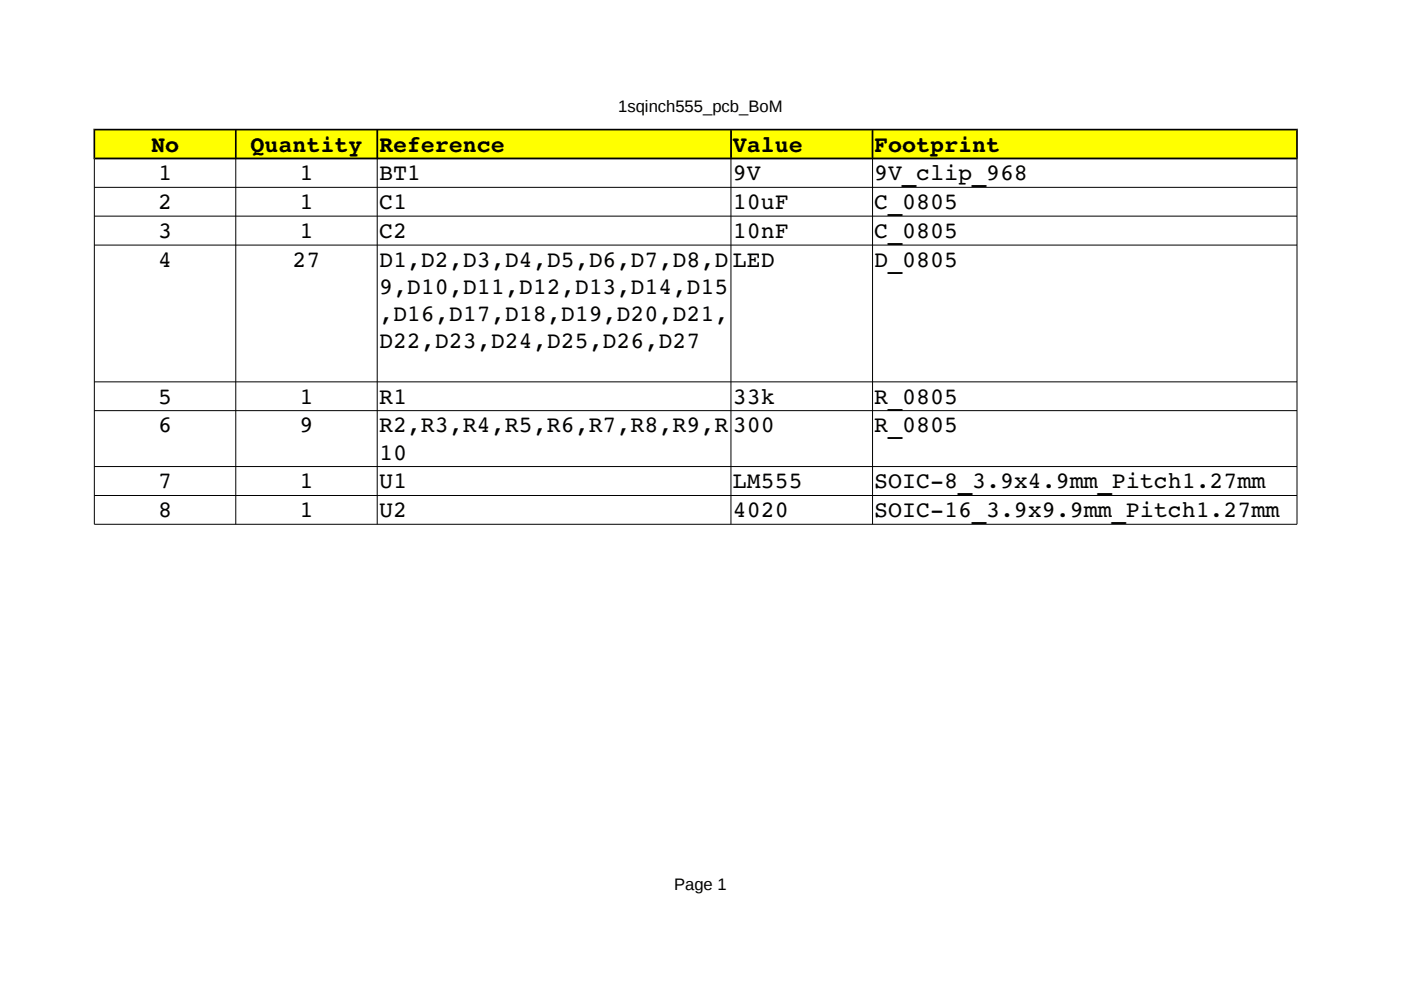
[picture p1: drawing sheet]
<svg xmlns="http://www.w3.org/2000/svg" width="297mm" height="210mm" viewBox="0 0 297 210" stroke-linecap="round" stroke-linejoin="round" font-family="sans-serif">
<defs><g id="words">
<g font-size="4.9">
<text x="32" y="32.2">No</text>
<text x="53.1" y="32.2">Quantity</text>
<text x="80.4" y="32.2">Reference</text>
<text x="155.4" y="32.2">Value</text>
<text x="185.3" y="32.2">Footprint</text>
<text x="33.5" y="38.2">1</text>
<text x="63.5" y="38.2">1</text>
<text x="80.4" y="38.2">BT1</text>
<text x="155.4" y="38.2">9V</text>
<text x="185.3" y="38.2">9V_clip_968</text>
<text x="33.5" y="44.3">2</text>
<text x="63.5" y="44.3">1</text>
<text x="80.4" y="44.3">C1</text>
<text x="155.4" y="44.3">10uF</text>
<text x="185.3" y="44.3">C_0805</text>
<text x="33.5" y="50.5">3</text>
<text x="63.5" y="50.5">1</text>
<text x="80.4" y="50.5">C2</text>
<text x="155.4" y="50.5">10nF</text>
<text x="185.3" y="50.5">C_0805</text>
<text x="33.5" y="56.6">4</text>
<text x="62" y="56.6">27</text>
<text x="80.4" y="56.6">D1,D2,D3,D4,D5,D6,D7,D8,D</text>
<text x="155.4" y="56.6">LED</text>
<text x="185.3" y="56.6">D_0805</text>
<text x="80.4" y="62.3">9,D10,D11,D12,D13,D14,D15</text>
<text x="80.4" y="68.1">,D16,D17,D18,D19,D20,D21,</text>
<text x="80.4" y="73.8">D22,D23,D24,D25,D26,D27</text>
<text x="33.5" y="85.6">5</text>
<text x="63.5" y="85.6">1</text>
<text x="80.4" y="85.6">R1</text>
<text x="155.4" y="85.6">33k</text>
<text x="185.3" y="85.6">R_0805</text>
<text x="33.5" y="91.7">6</text>
<text x="63.5" y="91.7">9</text>
<text x="80.4" y="91.7">R2,R3,R4,R5,R6,R7,R8,R9,R</text>
<text x="155.4" y="91.7">300</text>
<text x="185.3" y="91.7">R_0805</text>
<text x="80.4" y="97.4">10</text>
<text x="33.5" y="103.5">7</text>
<text x="63.5" y="103.5">1</text>
<text x="80.4" y="103.5">U1</text>
<text x="155.4" y="103.5">LM555</text>
<text x="185.3" y="103.5">SOIC­8_3.9x4.9mm_Pitch1.27mm</text>
<text x="33.5" y="109.7">8</text>
<text x="63.5" y="109.7">1</text>
<text x="80.4" y="109.7">U2</text>
<text x="155.4" y="109.7">4020</text>
<text x="185.3" y="109.7">SOIC­16_3.9x9.9mm_Pitch1.27mm</text>
</g>
<g font-size="3.5">
<text x="131.1" y="23.7">1sqinch555_pcb_BoM</text>
<text x="142.9" y="188.7">Page 1</text>
</g>
</g></defs>
<path d="M20 27.4h255v6.2h-255z" fill-rule="evenodd" fill="#ff0"/>
<g fill="#000">
<path d="M19.8 27.3h255.4l-.4 .4h-254.6z" fill-rule="evenodd"/>
<path d="M19.8 27.3l.4 .4v5.7l-.4 .4z" fill-rule="evenodd"/>
<path d="M20 33.6l.2-.2h254.6l.2 .2v.2h-255z" fill-rule="evenodd"/>
<path d="M49.8 27.7l.2-.2 .2 .2v5.7l-.2 .2-.2-.2z" fill-rule="evenodd"/>
<path d="M79.8 27.7l.2-.2 .2 .2v5.7l-.2 .2-.2-.2z" fill-rule="evenodd"/>
<path d="M154.8 27.7l.2-.2 .2 .2v5.7l-.2 .2-.2-.2z" fill-rule="evenodd"/>
<path d="M184.8 27.7l.2-.2 .2 .2v5.7l-.2 .2-.2-.2z" fill-rule="evenodd"/>
<path d="M274.8 27.7l.4-.4v6.5l-.4-.4z" fill-rule="evenodd"/>
</g>
<path d="M20 39.7h255M20 33.6v77.6h255v-77.6M50 33.6v77.6M80 33.6v77.6M155 33.6v77.6M185 33.6v77.6M20 45.8h255M20 52h255M20 81h255M20 87.1h255M20 98.9h255M20 105.1h255" fill="none" stroke="#000" stroke-width=".21"/>
<use href="#words"/>
</svg>
